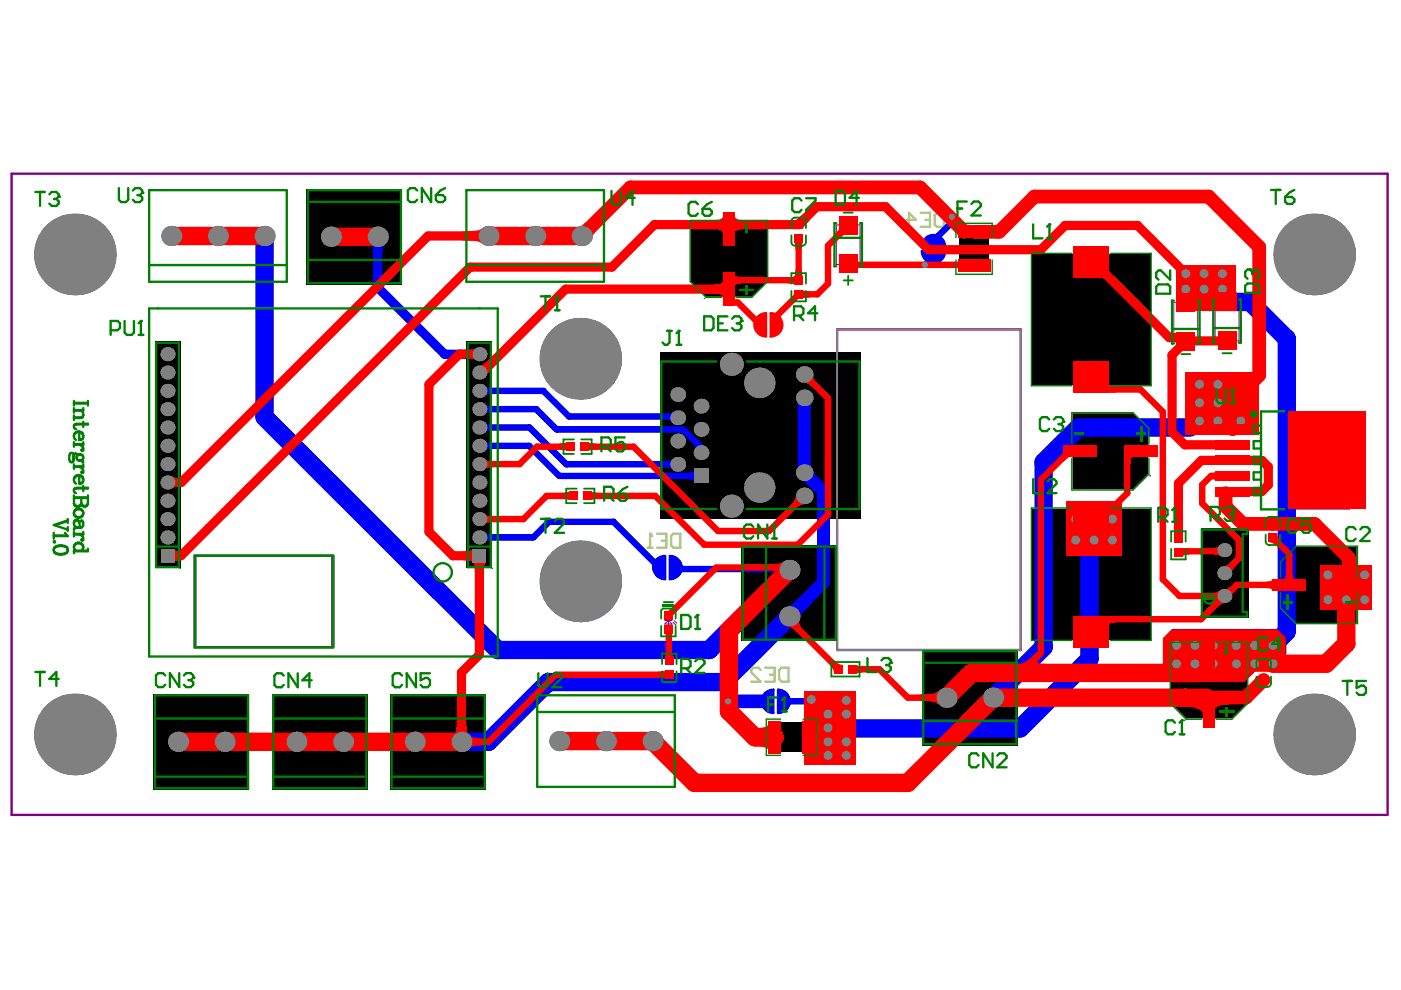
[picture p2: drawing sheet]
<svg xmlns="http://www.w3.org/2000/svg" width="297mm" height="210mm" viewBox="0 0 297 210" stroke-linecap="round" stroke-linejoin="round" font-family="sans-serif">
<g fill="#008000">
<path d="M154.3 47.4h.5v1.9h-.5z"/>
<path d="M241 95.5h2v.4h-2z"/>
<path d="M272.1 123.8h1.9v.5h-1.9z"/>
<path d="M285.2 123.8h2v.5h-2z"/>
<path d="M154.3 60.5h.5v1.9h-.5z"/>
<path d="M272.8 122.4h.5v3.2h-.5z"/>
<path d="M241.7 94.1h.5v3.2h-.5z"/>
<path d="M227.9 95.5h1.9v.4h-1.9z"/>
<path d="M256.1 149.9h.5v2h-.5z"/>
<path d="M254.7 150.7h3.2v.4h-3.2z"/>
<path d="M256.1 136.8h.5v1.9h-.5z"/>
<path d="M152.9 61.2h3.3v.5h-3.3z"/>
</g>
<g fill="none" stroke="#008000" stroke-width=".21">
<path d="M45.7 50.7l-.1 .1M74.8 49.3l-.1 .1M113 50.7l-.1 .1M207.3 52.7l.1 .1M230.5 67.7l.1 .1M34.5 96.4l.1 .1M100.7 96.4l.1 .1M159.5 92.2l.1 .1M168.2 125.3l.1 .1M232.1 121.7l.1 .1M259.7 122.2l-.1 .1M43.2 158.1l-.1 .1"/>
<path d="M68.3 158.1l-.1 .1M93.4 158.1l-.1 .1M129.1 156.3l-.1 .1M167.9 157l-.1 .1M205.3 147l-.1 .1"/>
</g>
<path d="M178.9 59.5h1.9M178.9 45.1h1.9M179.8 58.5v1.9M251.4 59.7v2M260.2 59.6v1.9M250.4 75.1h2M250.4 60.7h2M259.2 74.9h1.9M259.2 60.5h1.9M140.7 127.7h2M140.7 136.4h2M141.7 135.4v2" fill="none" stroke="#008000" stroke-width=".4"/>
<path d="M177.3 47.7h5.1v8.4h-5.1zM248.9 64.1h5v8.4h-5zM257.6 63.9h5.1v8.4h-5.1zM267.4 87.3h18.7v20.7h-18.7zM140.9 132.3l.8-.8 .8 .8zM140.9 131.5h1.6M141.7 131.2v1.5M142.7 131.9l.6 .6M142.9 131.6l.6 .5" fill="none" stroke="#800080" stroke-width=".21"/>
<g fill="none" stroke="#008080" stroke-width=".21">
<circle cx="203.4" cy="48.3" r=".06"/>
<circle cx="149.4" cy="63.3" r=".06"/>
<circle cx="243.9" cy="81.6" r=".06"/>
<circle cx="218.8" cy="107.9" r=".06"/>
<circle cx="243.8" cy="100.9" r=".06"/>
<circle cx="271.2" cy="118.8" r=".06"/>
<circle cx="38.2" cy="120.5" r=".06"/>
<circle cx="104.3" cy="120.5" r=".06"/>
<circle cx="172.3" cy="153.2" r=".06"/>
<circle cx="251.1" cy="152.7" r=".06"/>
</g>
<g fill="#800080">
<path d="M142.1 96.9h3.2v3.1h-3.2z"/>
<path d="M142.1 82.1h3.2v3.1h-3.2z"/>
<path d="M142.1 87h3.2v3.1h-3.2z"/>
<path d="M142.1 92h3.2v3.1h-3.2z"/>
<path d="M153.7 46.2h1.7v5.7h-1.7z"/>
<path d="M153.7 57.9h1.7v5.7h-1.7z"/>
<path d="M163.5 153.2h1.4v6.3h-1.4z"/>
<path d="M170.9 153.2h1.4v6.3h-1.4z"/>
<path d="M147.1 89.5h3.1v3.1h-3.1z"/>
<path d="M168.8 77.7h3.5v3.5h-3.5z"/>
<path d="M226.7 94.8h5.7v1.8h-5.7z"/>
<path d="M238.4 94.8h5.8v1.8h-5.8z"/>
<path d="M258.1 124.9h3v2.9h-3z"/>
<path d="M68.1 48.1h4.2v4.2h-4.2z"/>
<path d="M152.6 104.9h4.9v4.8h-4.9z"/>
<path d="M147.1 99.4h3.1v3.1h-3.1z"/>
<path d="M147.1 84.6h3.1v3.1h-3.1z"/>
<path d="M165.2 128.6h4.3v4.2h-4.3z"/>
<path d="M165.2 118.7h4.3v4.3h-4.3z"/>
<path d="M168.8 98.5h3.5v3.5h-3.5z"/>
<path d="M168.8 103.4h3.5v3.5h-3.5z"/>
<path d="M168.8 82.6h3.5v3.5h-3.5z"/>
<path d="M198.5 145.8h4.3v4.3h-4.3z"/>
<path d="M208.4 145.8h4.3v4.3h-4.3z"/>
<path d="M228 130.8h6.8v4.8h-6.8z"/>
<path d="M228 53.9h6.8v4.8h-6.8z"/>
<path d="M255.5 147.3h1.7v5.8h-1.7z"/>
<path d="M255.5 135.6h1.7v5.7h-1.7z"/>
<path d="M258.1 120h3v3h-3z"/>
<path d="M258.1 115.2h3v2.9h-3z"/>
<path d="M270.9 123.1h5.7v1.8h-5.7z"/>
<path d="M35.6 155.1h4.3v4.3h-4.3z"/>
<path d="M70.6 155.1h4.3v4.3h-4.3z"/>
<path d="M85.8 155.1h4.3v4.3h-4.3z"/>
<path d="M147.1 94.4h3.1v3.1h-3.1z"/>
<path d="M152.6 74.8h4.9v4.9h-4.9z"/>
<path d="M228 107.9h6.8v4.8h-6.8z"/>
<path d="M228 76.8h6.8v4.8h-6.8z"/>
<path d="M203.4 55.7h6.3v1.5h-6.3z"/>
<path d="M77.9 48.1h4.3v4.2h-4.3z"/>
<path d="M203.4 48.3h6.3v1.5h-6.3z"/>
<path d="M282.7 123.1h5.7v1.8h-5.7z"/>
<path d="M45.5 155.1h4.3v4.3h-4.3z"/>
<path d="M60.7 155.1h4.3v4.3h-4.3z"/>
<path d="M95.7 155.1h4.3v4.3h-4.3z"/>
</g>
<g fill="none" stroke="#800080" stroke-width=".68">
<circle cx="35.5" cy="75.1" r=".34"/>
<circle cx="35.5" cy="79" r=".34"/>
<circle cx="101.6" cy="75.1" r=".34"/>
<circle cx="101.6" cy="79" r=".34"/>
<circle cx="35.5" cy="90.6" r=".34"/>
<circle cx="35.5" cy="98.4" r=".34"/>
<circle cx="35.5" cy="94.5" r=".34"/>
<circle cx="35.5" cy="82.9" r=".34"/>
<circle cx="35.5" cy="86.8" r=".34"/>
<circle cx="101.6" cy="90.6" r=".34"/>
<circle cx="101.6" cy="98.4" r=".34"/>
<circle cx="101.6" cy="94.5" r=".34"/>
<circle cx="101.6" cy="86.8" r=".34"/>
<circle cx="101.6" cy="82.9" r=".34"/>
<circle cx="35.5" cy="106.2" r=".34"/>
<circle cx="35.5" cy="102.3" r=".34"/>
<circle cx="35.5" cy="117.8" r=".34"/>
<circle cx="35.5" cy="110.1" r=".34"/>
<circle cx="35.5" cy="113.9" r=".34"/>
<circle cx="101.6" cy="106.2" r=".34"/>
<circle cx="101.6" cy="102.3" r=".34"/>
<circle cx="101.6" cy="117.8" r=".34"/>
<circle cx="101.6" cy="113.9" r=".34"/>
<circle cx="101.6" cy="110.1" r=".34"/>
</g>
<g fill="none" stroke="#800080" stroke-width=".25">
<circle cx="161" cy="81.2" r="3.2"/>
<circle cx="161" cy="103.4" r="3.2"/>
</g>
<g fill="#000">
<path d="M65 40.1h20.3v20.2h-20.3zM146.5 46.9h16.1v12.8l-3.2 3.2h-9.7l-3.2-3.2zM203.4 48.3h6.3v8.9h-6.3zM218.8 53.9h25.1v27.7h-25.1zM140 74.6h42.5v35.3h-42.5zM157.2 115.7h20.3v20.2h-20.3zM218.8 107.9h25.1v27.7h-25.1zM227.4 87.6h12.8l3.2 3.3v9.6l-3.2 3.3h-12.8zM271.6 119.2l3.3-3.3h12.8v16.2h-12.8l-3.3-3.3zM32.8 72.4h5.4v48.1h-5.4zM99 72.4h5.3v48.1h-5.3zM195.5 137.8h20.3v20.2h-20.3z"/>
<path d="M248.3 136.3h16.1v12.8l-3.2 3.2h-9.7l-3.2-3.2zM254.6 112h10.1v19h-10.1zM163.5 153.2h8.8v6.3h-8.8zM32.6 147.2h20.2v20.2h-20.2zM57.7 147.2h20.2v20.2h-20.2zM82.8 147.2h20.2v20.2h-20.2z"/>
</g>
<g fill="none" stroke="#000" stroke-width="3.2">
<circle cx="161" cy="81.2" r="1.6"/>
<circle cx="161" cy="103.4" r="1.6"/>
</g>
<path d="M2.5 36.8h291.7v136h-291.7zM177.5 69.8h38.9v68h-38.9zM41.4 117.8h29.1v19.5h-29.1z" fill="none" stroke="#800080" stroke-width=".49"/>
<path d="M177.5 69.8h38.9v68h-38.9zM41.1 117.7l.2-.1h29.4l.1 .2-.1 19.6-.1 .1h-29.4l-.1-.2z" fill="none" stroke="#808080" stroke-width=".21"/>
<path d="M192.2 46.6h2l-1.5-1.5v3M195.2 45.1h2v3h-2M196.2 46.6h1M198.2 45.6l.5-.5h1.4v3h-1.4l-.5-.5zM137.3 116.1h1M137.8 113.2v2.9M139.3 113.2h2v2.9h-2M140.3 114.6h1M142.3 113.7l.5-.5h1.5v2.9h-1.5l-.5-.5z" fill="none" stroke="#c0c073" stroke-width=".49"/>
<circle cx="137.8" cy="113.2" r=".25" fill="#c0c073"/>
<path d="M137.8 113.2l.5 .5M161.3 142.1l-.5-.5h-1l-.5 .5v.4l2 2h-2M162.2 141.6h2v2.9h-2M163.2 143h1M165.2 142.1l.5-.5h1.5v2.9h-1.5l-.5-.5z" fill="none" stroke="#c0c073" stroke-width=".49"/>
<path d="M177.5 69.8h38.9v68h-38.9zM41.1 117.7l.2-.1h29.4l.1 .2-.1 19.6-.1 .1h-29.4l-.1-.2z" fill="none" stroke="#808080" stroke-width=".21"/>
<g fill="#00f">
<path d="M78.4 51.5h3.4l-.6 .9-.2 1h-1.9l-.2-1z"/>
<path d="M99.6 74.1l1.2-.2v2.4l-1.2-.2z"/>
<path d="M102.5 93.3l.7 .4 .7 .1v1.4l-.7 .1-.7 .4z"/>
<path d="M102.5 89.5l.7 .3 .7 .2v1.3l-.7 .1-.7 .4z"/>
<path d="M102.5 85.6l.7 .3 .7 .2v1.3l-.7 .2-.7 .3z"/>
<path d="M102.5 81.7l.7 .4 .7 .1v1.3l-.7 .2-.7 .4z"/>
<path d="M138.8 118.6l1.1-.7 .5 .3a1.2 1.2 0 0 0-.9 1.2z"/>
<path d="M143.8 120.8l.9 .5-.9 1.1-.5-.2a1.2 1.2 0 0 0 .5-1.4z"/>
<path d="M143.7 118.9l.6-.1 .5 1.3-.9 .2a1.2 1.2 0 0 0-.2-1.4z"/>
<path d="M147 94.1l1.1-.8 1.3 1.3-2.2 .7 .1-.6z"/>
<path d="M102.5 112.8l.7 .3 .7 .2v1.3l-.7 .1-.7 .4z"/>
<path d="M138.3 119.8h1a1.2 1.2 0 0 0-.3 1.5l-.6-.2z"/>
<path d="M139 118.9l.5-.5 1-.5h.5v4.9l-1-.2-1.2-1.3-.2-1.5z"/>
<path d="M142 117.9a2.58 2.58 0 0 1 2.5 1.9l-.3 1.5-1.2 1.3-1 .2z"/>
<path d="M145.7 100.2a1.05 1.05 0 0 0 1.4-.6v2.7a1.05 1.05 0 0 0-1.4-.7z"/>
<path d="M161.8 147.7l1.2-1.2 1-.3v5a2.58 2.58 0 0 1-2.5-2z"/>
<path d="M170.3 101.9l1.9-1.9 .8 .8-1.9 1.9z"/>
<path d="M141.4 97.8l.6-.2 .8-.4v2.5l-.8-.4-.6-.2z"/>
<path d="M169.2 98.1h2.7v1.1h-2.8z"/>
<path d="M169.1 85.4h2.8v1.1h-2.7z"/>
<path d="M195.7 51.3l1.2-1.2 1.5-.3a2.57 2.57 0 0 1 2 2.5h-4.9z"/>
<path d="M141.5 87.6l1.4-.4-.3 2.4-.7-.5-.6-.1z"/>
<path d="M165 146.2l.9 .3 1.3 1.2 .2 1.5a2.58 2.58 0 0 1-2.4 2z"/>
<path d="M167.1 128.6l.6-.3 .8-.6 1.9 1.9-.6 .8-.3 .6z"/>
<path d="M164.1 120a4 4 0 0 0 2.1-.9l-.3 3.3-1.1-.8-.8-.3z"/>
<path d="M195.5 53.3h4.9a2.57 2.57 0 0 1-2 2.4l-1.5-.2-1.2-1.2z"/>
<path d="M167.4 128.8l2.7-2.8 2 1.9-2.8 2.8z"/>
<path d="M226.1 106.2h11.7v11.6h-11.7z"/>
<path d="M246.7 135.3l1.9-2h22.4l1.7 1.8v5.6l-1.7 1.7h-4.9l-2.2 2.1h-15.3l-1.9-2.1z"/>
<path d="M249.5 56.2h12.6v9.8h-12.6z"/>
<path d="M280 119.8h10.9v9.5h-10.9z"/>
<path d="M170.5 146.6h10.9v15.5h-10.9z"/>
<path d="M251.4 79h15.6v13.2h-15.6z"/>
</g>
<path d="M177.5 69.8h38.9v68h-38.9zM41.1 117.7l.2-.1h29.4l.1 .2-.1 19.6-.1 .1h-29.4l-.1-.2z" fill="none" stroke="#808080" stroke-width=".21"/>
<path d="M197.9 54.5h-.1l-1.7 1.7M201.8 46v1.2l-3.9 3.8M101.6 86.8h12.1l4.3 4.2h26.9l3.7 3.8v1.2M101.6 82.9h13.6l5.4 5.4h22.8l.3 .3M101.6 90.6h10.7l7.8 7.8h23.6M101.6 94.5h10.6l6.4 6.4h30M101.6 113.9h11.5l3.3-3.3h13.7l9.7 9.7M143.2 120.3l.5 .3h23.5l.2 .2M256.7 136.9h6.4M161.5 148.7h1.2M172 148.3l-.5 .4h-5.3" fill="none" stroke="#00f" stroke-width="1.4"/>
<path d="M80.1 50.2v10.7l14.2 14.2h7.3" fill="none" stroke="#00f" stroke-width="1.9"/>
<path d="M195.5 53.3h4.9a2.47 2.47 0 0 1-2.5 2.4 2.47 2.47 0 0 1-2.4-2.4zM196 50.7a2.47 2.47 0 0 1 2.7-.7 2.47 2.47 0 0 1 1.7 2.3h-4.9v-.6zM139.3 118.6a2.47 2.47 0 0 1 1.7-.7v4.9a2.47 2.47 0 0 1-2.3-1.5 2.47 2.47 0 0 1 .6-2.7zM142 117.9a2.47 2.47 0 0 1 2.5 2.4 2.47 2.47 0 0 1-2.5 2.5zM162 147.2a2.47 2.47 0 0 1 2-1v5a2.47 2.47 0 0 1-2.3-1.4 2.47 2.47 0 0 1 .3-2.6zM165 146.2a2.47 2.47 0 0 1 2.4 2.5 2.47 2.47 0 0 1-2.4 2.5z" fill="none" stroke="#00f" stroke-width=".49"/>
<path d="M170.5 84.3v15.9l4.1 4.1v19.2l-7.2 7.2" fill="none" stroke="#00f" stroke-width="2.7"/>
<path d="M56.1 50v38.5l49.4 49.3h44.9l17-17M256.3 64h8.7l7.8 7.8v62.1l-2.9 3M252.4 90.6h-23.8l-7.3 7.4v39.2l-10.7 10.7M231 117.8v22l-14.7 14.6h-40.6l-.1-.1M167.4 130.7l-14 13.9h-37.2l-12.6 12.7h-5.8" fill="none" stroke="#00f" stroke-width="3.9"/>
<path d="M154.4 148.7h7.1" fill="none" stroke="#00f" stroke-width="2.9"/>
<g fill="#808080">
<circle cx="154.4" cy="148.7" r=".68"/>
<circle cx="196.1" cy="56.2" r=".68"/>
<circle cx="201.8" cy="46" r=".68"/>
<circle cx="289.3" cy="127.1" r=".97"/>
<circle cx="285.4" cy="127.1" r=".97"/>
<circle cx="281.6" cy="127.1" r=".97"/>
<circle cx="289.3" cy="121.9" r=".97"/>
<circle cx="281.6" cy="121.9" r=".97"/>
<circle cx="262.2" cy="140.7" r=".97"/>
<circle cx="266" cy="140.7" r=".97"/>
<circle cx="269.9" cy="140.7" r=".97"/>
<circle cx="249.5" cy="140.7" r=".97"/>
<circle cx="253.4" cy="140.7" r=".97"/>
<circle cx="257.2" cy="140.7" r=".97"/>
<circle cx="262.1" cy="136.9" r=".97"/>
<circle cx="266" cy="136.9" r=".97"/>
<circle cx="269.9" cy="136.9" r=".97"/>
<circle cx="249.5" cy="136.9" r=".97"/>
<circle cx="253.4" cy="136.9" r=".97"/>
<circle cx="257.2" cy="136.9" r=".97"/>
<circle cx="259.2" cy="61.3" r=".97"/>
<circle cx="259.2" cy="58" r=".97"/>
<circle cx="251.4" cy="61.3" r=".97"/>
<circle cx="255.3" cy="61.3" r=".97"/>
<circle cx="251.4" cy="58" r=".97"/>
<circle cx="255.3" cy="58" r=".97"/>
<circle cx="263.1" cy="89.3" r=".97"/>
<circle cx="258.2" cy="89.3" r=".97"/>
<circle cx="258.2" cy="85.4" r=".97"/>
<circle cx="258.2" cy="81.5" r=".97"/>
<circle cx="254.3" cy="89.3" r=".97"/>
<circle cx="254.3" cy="85.4" r=".97"/>
<circle cx="254.3" cy="81.5" r=".97"/>
<circle cx="232" cy="110.1" r=".97"/>
<circle cx="235.8" cy="110.1" r=".97"/>
<circle cx="228.1" cy="110.1" r=".97"/>
<circle cx="235.8" cy="114.5" r=".97"/>
<circle cx="232" cy="114.5" r=".97"/>
<circle cx="228.1" cy="114.5" r=".97"/>
<circle cx="179.4" cy="148.5" r=".97"/>
<circle cx="179.4" cy="151.4" r=".97"/>
<circle cx="179.4" cy="157.3" r=".97"/>
<circle cx="179.4" cy="160.2" r=".97"/>
<circle cx="175.6" cy="160.2" r=".97"/>
<circle cx="175.6" cy="157.3" r=".97"/>
<circle cx="175.6" cy="154.3" r=".97"/>
<circle cx="175.6" cy="151.4" r=".97"/>
<circle cx="172" cy="148.3" r=".97"/>
<circle cx="12.9" cy="150.5" r=".87"/>
<circle cx="12.9" cy="59.2" r=".87"/>
<circle cx="120" cy="70.9" r=".87"/>
<circle cx="281.7" cy="150.5" r=".87"/>
<circle cx="281.7" cy="59.2" r=".87"/>
<circle cx="9.8" cy="155.7" r=".87"/>
<circle cx="9.8" cy="53.9" r=".87"/>
<circle cx="12.9" cy="160.9" r=".87"/>
<circle cx="21.9" cy="155.7" r=".87"/>
<circle cx="21.9" cy="53.9" r=".87"/>
<circle cx="120" cy="128.5" r=".87"/>
<circle cx="120" cy="118" r=".87"/>
<circle cx="120" cy="81.3" r=".87"/>
<circle cx="143.7" cy="98.4" r="1.56"/>
<circle cx="143.7" cy="83.6" r="1.56"/>
<circle cx="143.7" cy="88.6" r="1.56"/>
<circle cx="281.7" cy="160.9" r=".87"/>
<circle cx="12.9" cy="48.7" r=".87"/>
<circle cx="143.7" cy="93.5" r="1.56"/>
<circle cx="281.7" cy="48.7" r=".87"/>
<circle cx="18.9" cy="150.5" r=".87"/>
<circle cx="18.9" cy="59.2" r=".87"/>
<circle cx="35.5" cy="79" r="1.48"/>
<circle cx="35.5" cy="75.1" r="1.48"/>
<circle cx="101.6" cy="79" r="1.48"/>
<circle cx="101.6" cy="75.1" r="1.48"/>
<circle cx="117" cy="123.3" r=".87"/>
<circle cx="117" cy="76.1" r=".87"/>
<circle cx="126.1" cy="70.9" r=".87"/>
<circle cx="129.1" cy="123.3" r=".87"/>
<circle cx="129.1" cy="76.1" r=".87"/>
<circle cx="148.6" cy="91" r="1.56"/>
<circle cx="259.6" cy="126.4" r="1.48"/>
<circle cx="275.6" cy="150.5" r=".87"/>
<circle cx="275.6" cy="59.2" r=".87"/>
<circle cx="18.9" cy="160.9" r=".87"/>
<circle cx="35.5" cy="113.9" r="1.48"/>
<circle cx="35.5" cy="106.2" r="1.48"/>
<circle cx="35.5" cy="102.3" r="1.48"/>
<circle cx="35.5" cy="98.4" r="1.48"/>
<circle cx="35.5" cy="90.6" r="1.48"/>
<circle cx="35.5" cy="86.8" r="1.48"/>
<circle cx="35.5" cy="82.9" r="1.48"/>
<circle cx="46.2" cy="50" r="2.14"/>
<circle cx="36.3" cy="50" r="2.14"/>
<circle cx="56.1" cy="50" r="2.14"/>
<circle cx="70.2" cy="50.2" r="2.14"/>
<circle cx="101.6" cy="113.9" r="1.48"/>
<circle cx="101.6" cy="98.4" r="1.48"/>
<circle cx="101.6" cy="102.3" r="1.48"/>
<circle cx="101.6" cy="106.2" r="1.48"/>
<circle cx="101.6" cy="82.9" r="1.48"/>
<circle cx="101.6" cy="86.8" r="1.48"/>
<circle cx="101.6" cy="90.6" r="1.48"/>
<circle cx="103.6" cy="50" r="2.14"/>
<circle cx="126.1" cy="128.5" r=".87"/>
<circle cx="126.1" cy="118" r=".87"/>
<circle cx="126.1" cy="81.3" r=".87"/>
<circle cx="123.4" cy="50" r="2.14"/>
<circle cx="155.1" cy="107.3" r="2.43"/>
<circle cx="148.6" cy="86.1" r="1.56"/>
<circle cx="167.4" cy="130.7" r="2.14"/>
<circle cx="167.4" cy="120.8" r="2.14"/>
<circle cx="170.5" cy="100.2" r="1.75"/>
<circle cx="170.5" cy="105.1" r="1.75"/>
<circle cx="170.5" cy="84.3" r="1.75"/>
<circle cx="200.7" cy="147.9" r="2.14"/>
<circle cx="210.6" cy="147.9" r="2.14"/>
<circle cx="259.6" cy="121.5" r="1.48"/>
<circle cx="259.6" cy="116.7" r="1.48"/>
<circle cx="275.6" cy="160.9" r=".87"/>
<circle cx="284.7" cy="155.7" r=".87"/>
<circle cx="272.6" cy="155.7" r=".87"/>
<circle cx="284.7" cy="53.9" r=".87"/>
<circle cx="272.6" cy="53.9" r=".87"/>
<circle cx="18.9" cy="48.7" r=".87"/>
<circle cx="37.8" cy="157.3" r="2.14"/>
<circle cx="35.5" cy="110.1" r="1.48"/>
<circle cx="35.5" cy="94.5" r="1.48"/>
<circle cx="72.8" cy="157.3" r="2.14"/>
<circle cx="88" cy="157.3" r="2.14"/>
<circle cx="101.6" cy="94.5" r="1.48"/>
<circle cx="101.6" cy="110.1" r="1.48"/>
<circle cx="118.6" cy="157.1" r="2.14"/>
<circle cx="138.4" cy="157.1" r="2.14"/>
<circle cx="148.6" cy="96" r="1.56"/>
<circle cx="155.1" cy="77.2" r="2.43"/>
<circle cx="170.5" cy="79.4" r="1.75"/>
<circle cx="275.6" cy="48.7" r=".87"/>
<circle cx="80.1" cy="50.2" r="2.14"/>
<circle cx="113.5" cy="50" r="2.14"/>
<circle cx="161" cy="103.4" r="3.2"/>
<circle cx="15.9" cy="53.9" r="8.7"/>
<circle cx="47.7" cy="157.3" r="2.14"/>
<circle cx="62.9" cy="157.3" r="2.14"/>
<circle cx="128.5" cy="157.1" r="2.14"/>
<circle cx="97.8" cy="157.3" r="2.14"/>
<circle cx="123" cy="123.3" r="8.7"/>
<circle cx="123" cy="76.1" r="8.7"/>
<circle cx="161" cy="81.2" r="3.2"/>
<circle cx="15.9" cy="155.7" r="8.7"/>
<circle cx="278.6" cy="53.9" r="8.7"/>
<circle cx="278.6" cy="155.7" r="8.7"/>
</g>
<g fill="#808080">
<path d="M34 116.3h3v3h-3z" fill-rule="evenodd"/>
<path d="M100.2 116.3h2.9v3h-2.9z" fill-rule="evenodd"/>
<path d="M147.1 99.4h3.1v3.1h-3.1z" fill-rule="evenodd"/>
</g>
<g fill="#00f">
<circle cx="139.8" cy="120.3" r=".97"/>
<circle cx="143.2" cy="120.3" r=".97"/>
<circle cx="162.7" cy="148.7" r=".97"/>
<circle cx="197.9" cy="51" r=".97"/>
<circle cx="166.2" cy="148.7" r=".97"/>
<circle cx="197.9" cy="54.5" r=".97"/>
</g>
<g fill="#f00">
<path d="M36.4 101.1l1.1 .2v2l-1.1 .2z"/>
<path d="M98.5 156.6h2v1.4h-2z"/>
<path d="M99.6 74.1l1.2-.2v2.4l-1.2-.2z"/>
<path d="M102.5 108.9l.7 .4 .7 .1v1.3l-.7 .2-.7 .3z"/>
<path d="M102.5 97.2l.7 .4 .7 .1v1.4l-.7 .1-.7 .4z"/>
<path d="M118.7 94h1l.4-.2v1.9l-.4-.2-1-.1z"/>
<path d="M139.6 142.4l1-.1 .4-.1v1.8l-.4-.2-1-.1z"/>
<path d="M155.8 58.1a1.04 1.04 0 0 0 1.3 .6v1.4a1.04 1.04 0 0 0-1.3 .7z"/>
<path d="M167 58.7h1l.4-.2v1.8l-.4-.2h-1z"/>
<path d="M170.3 61.5l.3 .2h1v1.4h-1l-.3 .2z"/>
<path d="M181.6 141l.4 .2h1v1.4h-1l-.4 .2z"/>
<path d="M250.6 61.9h1.6l-.1 .7h-1.4z"/>
<path d="M250.7 58.7h1.4v2h-1.4z"/>
<path d="M250.6 58.6h1.6l-.1 .7h-1.4z"/>
<path d="M250.7 60h1.4l.1 .7h-1.6z"/>
<path d="M258.1 126.2l1.7 1.6-.8 .2-.5 .4-1-1 .4-.5z"/>
<path d="M257.4 125.7l.6-.1 .7-.4v2.3l-.7-.3-.6-.2z"/>
<path d="M268.9 115l1.9-1.8 .3 .8 .7 1-1 .9-.9-.7z"/>
<path d="M37 116.4a.78 .78 0 0 0 .9 .4l.5 .1v1.9l-1.1 .1-.3 .3z"/>
<path d="M98.2 116.9l1.5-.2 .5-.3v2.9a1.13 1.13 0 0 0-1.3-.5h-.7z"/>
<path d="M119.3 104.5l1-.1 .3-.2v1.9l-.3-.2-1-.1z"/>
<path d="M151.4 60.3a1.79 1.79 0 0 0 1.9-.8v-.1v3.8a1.24 1.24 0 0 0-1.5-.9h-.4z"/>
<path d="M197.4 147.2a3.8 3.8 0 0 0 2-1v3.4l-1.2-.7-.8-.3z"/>
<path d="M235.2 106.5a.35 .35 0 0 0 .1 .4 .35 .35 0 0 0 .5-.1l.3-.3v1.9l-.7 .9-.2 1z"/>
<path d="M238.3 96.9h2.1a1.05 1.05 0 0 0-.7 1.4h-1.4z"/>
<path d="M250.8 116.2h1.4v1.4a1.36 1.36 0 0 0-1.4 .3z"/>
<path d="M257.3 116.2l.6-.1 .6-.5 .3 2.3-1.3-.3z"/>
<path d="M256.8 100.2l.8-.2v1.8l-.8-.2z"/>
<path d="M268.4 123.3a1.23 1.23 0 0 0 1.3-.4v2.3a1.09 1.09 0 0 0-1.3-.5z"/>
<path d="M99.1 155.6l1.2 .7 .9 .3v1.4a3.8 3.8 0 0 0-2.1 1z"/>
<path d="M151.4 46.7a1.79 1.79 0 0 0 1.9-.8v-.2v3.9a1.24 1.24 0 0 0-1.5-1h-.4z"/>
<path d="M170.3 81.1l1.9-1.9 .3 1 .4 .6-1 1-.6-.4z"/>
<path d="M124.9 93.8l.3 .2h1v1.4l-1 .1-.3 .2z"/>
<path d="M141.1 137.8h1.4l.1 1 .3 .4h-1.9z"/>
<path d="M168.8 104.9l2 2-1 .2-.7 .4-.9-1 .3-.6z"/>
<path d="M168.4 51.5h1.9l-.2 .4-.1 1h-1.4v-1z"/>
<path d="M232.2 109.1l1.2-.2 .1 1.3-.6 .2z"/>
<path d="M235.2 81.2a1.04 1.04 0 0 0 1.3 .7v1.4h-1.3z"/>
<path d="M272.7 121.4h1.3a1.05 1.05 0 0 0 .7 1.4h-2.7a1.05 1.05 0 0 0 .7-1.4z"/>
<path d="M96.9 151.7h1.9l.2 3.7 .2 .5h-2.7l.2-.9z"/>
<path d="M100.2 119.3h2.9a1.13 1.13 0 0 0-.5 1.2v.7h-1.9l-.2-1.4z"/>
<path d="M98 49.1l3.7-.2 .5-.2v2.7l-1.7-.3-2.5-.1z"/>
<path d="M100.4 49.1l.9-.2 1-.6v3.4l-1-.5-.9-.2z"/>
<path d="M125.4 104.2l.4 .2 1 .1v1.3l-1 .1-.4 .2z"/>
<path d="M166.7 132.7l2.8-1.7a2.49 2.49 0 0 0 .4 2l-1.3 .7-.9-.6z"/>
<path d="M164.3 119.7l1.1-.3 .9-.4-.6 3.2a2.61 2.61 0 0 0-1.8-1.2z"/>
<path d="M160.4 67.4l.5-.5 1-.5h.5v4.9l-1-.2-1.2-1.2-.3-1.5z"/>
<path d="M163.4 66.4a2.58 2.58 0 0 1 2.5 2l-.3 1.5-1.2 1.2-1 .2z"/>
<path d="M168.6 57.2h1.4l.1 1 .2 .3h-1.9l.2-.3z"/>
<path d="M177.9 47.8l1.9 1.9a1.13 1.13 0 0 0-1.4 .5l-.5 .5-1-1a2.01 2.01 0 0 0 1.1-1.8z"/>
<path d="M195 147.2l2.9-.1 1.4-.6v2.8l-1.4-.5-2.9-.2z"/>
<path d="M235.2 130.6h1.3v1.4a1.05 1.05 0 0 0-1.3 .7z"/>
<path d="M250.7 61.3h1.4l.1 .7 .2 .3h-2l.3-.3z"/>
<path d="M257.7 147l.9-.4 1.9-.1v2.9a2.67 2.67 0 0 0-2.9 1.1v.3v-3.6z"/>
<path d="M259.4 120l.7-.2 .6-.3 .9 .9-.4 .6-.2 .7z"/>
<path d="M259.9 87.1h2.9a2.67 2.67 0 0 0 1.2 2.9h.2h-5.8a1.65 1.65 0 0 0 1.4-1.9z"/>
<path d="M99.2 155.9l1.5 .5 2.9 .2v1.4l-2.9 .1-1.5 .6z"/>
<path d="M101.8 77.5l.5-.1 .5-.4 .8 1.9-.5 .5z"/>
<path d="M123 47.9l1.3-.9 2.1 2.1-.9 1.2z"/>
<path d="M155.8 45.7a1.24 1.24 0 0 0 1.5 .9l.4 .1v1.9a1.78 1.78 0 0 0-1.9 .8v.2z"/>
<path d="M160 154.4l2.2-.3 .5-.2 .2-.5v5.8a1.6 1.6 0 0 0-1.8-.9h-1.1z"/>
<path d="M168.4 46.7a3.6 3.6 0 0 0 1.9-1.3l1.4 1.3-1.1 1.2-.3 .6z"/>
<path d="M175.9 141l1-1a2.69 2.69 0 0 0 1.7 1l-1.7 1.8-.3-.9z"/>
<path d="M216.4 142.7l3.9-2.9a.49 .49 0 0 0-.3 .6 .49 .49 0 0 0 .6 .3h.7l-4.9 3.9z"/>
<path d="M216.4 140.7l1.4-.6 2.2-1.9 .9 .9-1.9 2.2-.7 1.4z"/>
<path d="M225.5 95l1.9 1.9a1.13 1.13 0 0 0-1.4 .5l-.5 .5-1-1a2.01 2.01 0 0 0 1.1-1.8z"/>
<path d="M226.1 106.2h11.7v11.6h-11.7z"/>
<path d="M259.6 124.9l.7-.1 .5-.4 .9 1.1-.7 1.2z"/>
<path d="M96.9 154.1h1.9l.2 .9 .6 1h-3.5l.6-1z"/>
<path d="M251.2 146l3.9 1.2v4.6a2.2 2.2 0 0 0-2.5-1.9h-1.4z"/>
<path d="M246.5 135.3l2-1.9h22.4l1.7 1.8v5.5l-1.7 1.7h-4.9l-2.2 2.2h-15.3l-2-2.2z"/>
<path d="M249.5 56.2h12.6v9.8h-12.6z"/>
<path d="M280 119.8h10.9v9.5h-10.9z"/>
<path d="M170.5 146.6h10.9v15.5h-10.9z"/>
<path d="M251.4 79h15.6v13.2h-15.6z"/>
</g>
<path d="M177.5 69.8h38.9v68h-38.9zM41.1 117.7l.2-.1h29.4l.1 .2-.1 19.6-.1 .1h-29.4l-.1-.2z" fill="none" stroke="#808080" stroke-width=".21"/>
<g fill="none" stroke="#f00" stroke-width="1.4">
<path d="M155.1 59.4l-.6 .6v3.6l.6 .5h1.3M175.6 52.1v8M179.8 56l.2 .2M205.8 56.2l.5 .4 .2-.2M251.4 58v6.2l.1-.1M101.6 79h.6M164.8 66.9l-.1 .1M169.3 62.4h4M260.2 64l-.1 .1M101.6 98.4h8.6M113.9 94.7h7.1M175.6 84.4v24.7"/>
<path d="M226.7 95.7h2.3M241.8 95.7h-2.3l-.5 .5v8.4M246.5 87.3v35.5M101.6 110.1h9.4M231.4 109.6h2.6M250.1 116.9l-.2 .2M254.9 102.8v3.9M262.7 114.5v3.9M269.9 114.1h.1M273.3 117.5v6.4l-.1 .1M141.7 133.4l.1 .1M141.7 130.4h.1"/>
<path d="M157.1 131h.1M166.9 120.3l.5 .5M167.4 130.7v.8M256.9 135.1v.2M259.6 126.4h.2M286.1 124h-.1M97.8 157.3h5.8M177.8 141.9h.1M186.4 141.9h-5.7M221.5 142.4l-.2 .3"/>
</g>
<path d="M162.4 66.4v4.9M163.4 66.4v4.9" fill="none" stroke="#f00" stroke-width=".49"/>
<path d="M286.1 118.4v5.6" fill="none" stroke="#f00" stroke-width="2.9"/>
<path d="M169.3 47.6h.1M231.4 55.6h.5M97.4 75.1h4.2M247.9 71.6h2.7M260.2 72.2l-.1 .1M35.5 117.8h2.9M35.5 102.3h2.9M249.9 102.5v11.6" fill="none" stroke="#f00" stroke-width="1.9"/>
<path d="M36.3 50h9.9" fill="none" stroke="#f00" stroke-width="3.9"/>
<circle cx="70.2" cy="50.2" r=".68" fill="#f00"/>
<g fill="none" stroke="#f00" stroke-width="1.4">
<path d="M169.3 50.6v8.8M160.2 67.9l1 1M164.7 67l-.1 1.9M231.4 79.9l2.6 2.7M241.8 82.6l4.7 4.7M115.9 105.1h5.6M256.8 100.9h4.5M259.6 116.7l-.3 .2M261.3 104.2h-1.1l-.4 .4M262.7 118.4l-3.1 3.1M141.8 133.5l.1 6.6M234 131.3l-2.6 2.6"/>
<path d="M256.9 135.3l-.6 .6v4.3l.5-.4M192.5 147.9h8.2M255.8 147.9l.5 .6M256.3 148.5v2.2M256.9 147.9l-.6 .6M267.9 144.2h.1"/>
</g>
<path d="M157.2 131l-2.7 2.6" fill="none" stroke="#f00" stroke-width="3.9"/>
<path d="M231.9 55.6l2.6 2.6M250.6 71.6l.8 .8M251.4 72.4l-2.9 2.9M251.5 72.3l-.1 .1M261.3 97.6h6.3l1.3 1.4v3.8l-1.4 1.4h-6.2" fill="none" stroke="#f00" stroke-width="1.9"/>
<path d="M261.3 85.2v5.8M259.8 104.6v2.8M267.9 144.2l-3.7 3.7h-7.3" fill="none" stroke="#f00" stroke-width="2.9"/>
<circle cx="88" cy="157.3" r="1.95" fill="#f00"/>
<path d="M103.6 50h-12.8l-52.4 52.3M169.3 47.6h-30.5l-9.1 9h-30l-61.3 61.2M169.4 47.6l3.8-3.8h14.5l9.2 9.1h23.8l5.1-5.1h15.4l10.2 10.2M234.5 58.2l13.4 13.4M97.4 75.1l-6.5 6.4v31.3l5.1 5h5.6v21l-3.8 3.8v14.7M154.5 61.3h-34.6l-17.7 17.7M248.5 75.3v16.3l2.7 2.7h10.1M251.5 72.3h8.6M261.3 97.6h-6.6l-4.8 4.9" fill="none" stroke="#f00" stroke-width="1.9"/>
<g fill="none" stroke="#f00" stroke-width="1.4">
<path d="M155.1 59.4h14.2M179.8 47.8l-4.2 4.3M180 56.2h25.8M204.5 49.2h2M156.4 64.1l3.8 3.8M169.3 62.4l-4.5 4.5M170.5 79.4l5.1 5M175.6 60.1l-2.3 2.3M113.9 94.7l-3.7 3.7M124 94.7h10.3l17.9 17.9h10.9l7.4-7.5M226.7 95.7l-6 6v36.7l-4.3 4.3M234 82.6h7.8"/>
<path d="M115.9 105.1l-4.9 5M124.5 105.1h14.4l10.4 10.4h19.8l6.5-6.4M239 104.6l-5 5M250.1 116.9h9.2M254.9 106.7l7.8 7.8M256.8 100.9l-1.9 1.9M269.9 114.1l3.4 3.4M166.9 120.3h-15l-10.1 10.1M167.4 131.5l10.4 10.4M246.5 122.8l3.6 3.6h9.5l-5 4.9h-20.6M273.2 124h-11l-2.4 2.4M141.9 143.1h-24.1l-14.2 14.2"/>
<path d="M186.4 141.9l6.1 6"/>
</g>
<path d="M204.5 49.2l-9.4-9.5h-61.4l-10.3 10.3M206.5 49.2h5.3l7.5-7.5h37l10.7 10.7v27.2l-5.7 5.6M259.8 107.4l3.7 3.7h15.2l7.4 7.3" fill="none" stroke="#f00" stroke-width="2.9"/>
<path d="M46.2 50h9.9M70.2 50.2h9.9M103.6 50h19.8M154.5 133.6v17.2l5.5 5.5h4.3M167.4 120.8l-10.2 10.2M285.4 127.1v9.4l-4.2 4.2h-11.3M37.8 157.3h60M253.9 142.7h-48l-5.2 5.2M255.8 147.9h-45.2l-18.1 18.1h-45.3l-8.8-8.9h-19.8" fill="none" stroke="#f00" stroke-width="3.9"/>
<path d="M162.4 66.4a2.47 2.47 0 0 0-2.5 2.5 2.47 2.47 0 0 0 2.5 2.4M163.4 66.4a2.47 2.47 0 0 1 2.5 2.5 2.47 2.47 0 0 1-2.5 2.4" fill="none" stroke="#f00" stroke-width=".49"/>
<g fill="#808080">
<circle cx="154.4" cy="148.7" r=".68"/>
<circle cx="196.1" cy="56.2" r=".68"/>
<circle cx="201.8" cy="46" r=".68"/>
<circle cx="289.3" cy="127.1" r=".97"/>
<circle cx="285.4" cy="127.1" r=".97"/>
<circle cx="281.6" cy="127.1" r=".97"/>
<circle cx="289.3" cy="121.9" r=".97"/>
<circle cx="281.6" cy="121.9" r=".97"/>
<circle cx="262.2" cy="140.7" r=".97"/>
<circle cx="266" cy="140.7" r=".97"/>
<circle cx="269.9" cy="140.7" r=".97"/>
<circle cx="249.5" cy="140.7" r=".97"/>
<circle cx="253.4" cy="140.7" r=".97"/>
<circle cx="257.2" cy="140.7" r=".97"/>
<circle cx="262.1" cy="136.9" r=".97"/>
<circle cx="266" cy="136.9" r=".97"/>
<circle cx="269.9" cy="136.9" r=".97"/>
<circle cx="249.5" cy="136.9" r=".97"/>
<circle cx="253.4" cy="136.9" r=".97"/>
<circle cx="257.2" cy="136.9" r=".97"/>
<circle cx="259.2" cy="61.3" r=".97"/>
<circle cx="259.2" cy="58" r=".97"/>
<circle cx="251.4" cy="61.3" r=".97"/>
<circle cx="255.3" cy="61.3" r=".97"/>
<circle cx="251.4" cy="58" r=".97"/>
<circle cx="255.3" cy="58" r=".97"/>
<circle cx="263.1" cy="89.3" r=".97"/>
<circle cx="258.2" cy="89.3" r=".97"/>
<circle cx="258.2" cy="85.4" r=".97"/>
<circle cx="258.2" cy="81.5" r=".97"/>
<circle cx="254.3" cy="89.3" r=".97"/>
<circle cx="254.3" cy="85.4" r=".97"/>
<circle cx="254.3" cy="81.5" r=".97"/>
<circle cx="232" cy="110.1" r=".97"/>
<circle cx="235.8" cy="110.1" r=".97"/>
<circle cx="228.1" cy="110.1" r=".97"/>
<circle cx="235.8" cy="114.5" r=".97"/>
<circle cx="232" cy="114.5" r=".97"/>
<circle cx="228.1" cy="114.5" r=".97"/>
<circle cx="179.4" cy="148.5" r=".97"/>
<circle cx="179.4" cy="151.4" r=".97"/>
<circle cx="179.4" cy="157.3" r=".97"/>
<circle cx="179.4" cy="160.2" r=".97"/>
<circle cx="175.6" cy="160.2" r=".97"/>
<circle cx="175.6" cy="157.3" r=".97"/>
<circle cx="175.6" cy="154.3" r=".97"/>
<circle cx="175.6" cy="151.4" r=".97"/>
<circle cx="172" cy="148.3" r=".97"/>
<circle cx="12.9" cy="150.5" r=".87"/>
<circle cx="12.9" cy="59.2" r=".87"/>
<circle cx="120" cy="70.9" r=".87"/>
<circle cx="281.7" cy="150.5" r=".87"/>
<circle cx="281.7" cy="59.2" r=".87"/>
<circle cx="9.8" cy="155.7" r=".87"/>
<circle cx="9.8" cy="53.9" r=".87"/>
<circle cx="12.9" cy="160.9" r=".87"/>
<circle cx="21.9" cy="155.7" r=".87"/>
<circle cx="21.9" cy="53.9" r=".87"/>
<circle cx="120" cy="128.5" r=".87"/>
<circle cx="120" cy="118" r=".87"/>
<circle cx="120" cy="81.3" r=".87"/>
<circle cx="143.7" cy="98.4" r="1.56"/>
<circle cx="143.7" cy="83.6" r="1.56"/>
<circle cx="143.7" cy="88.6" r="1.56"/>
<circle cx="281.7" cy="160.9" r=".87"/>
<circle cx="12.9" cy="48.7" r=".87"/>
<circle cx="143.7" cy="93.5" r="1.56"/>
<circle cx="281.7" cy="48.7" r=".87"/>
<circle cx="18.9" cy="150.5" r=".87"/>
<circle cx="18.9" cy="59.2" r=".87"/>
<circle cx="35.5" cy="79" r="1.48"/>
<circle cx="35.5" cy="75.1" r="1.48"/>
<circle cx="101.6" cy="79" r="1.48"/>
<circle cx="101.6" cy="75.1" r="1.48"/>
<circle cx="117" cy="123.3" r=".87"/>
<circle cx="117" cy="76.1" r=".87"/>
<circle cx="126.1" cy="70.9" r=".87"/>
<circle cx="129.1" cy="123.3" r=".87"/>
<circle cx="129.1" cy="76.1" r=".87"/>
<circle cx="148.6" cy="91" r="1.56"/>
<circle cx="259.6" cy="126.4" r="1.48"/>
<circle cx="275.6" cy="150.5" r=".87"/>
<circle cx="275.6" cy="59.2" r=".87"/>
<circle cx="18.9" cy="160.9" r=".87"/>
<circle cx="35.5" cy="113.9" r="1.48"/>
<circle cx="35.5" cy="106.2" r="1.48"/>
<circle cx="35.5" cy="102.3" r="1.48"/>
<circle cx="35.5" cy="98.4" r="1.48"/>
<circle cx="35.5" cy="90.6" r="1.48"/>
<circle cx="35.5" cy="86.8" r="1.48"/>
<circle cx="35.5" cy="82.9" r="1.48"/>
<circle cx="46.2" cy="50" r="2.14"/>
<circle cx="36.3" cy="50" r="2.14"/>
<circle cx="56.1" cy="50" r="2.14"/>
<circle cx="70.2" cy="50.2" r="2.14"/>
<circle cx="101.6" cy="113.9" r="1.48"/>
<circle cx="101.6" cy="98.4" r="1.48"/>
<circle cx="101.6" cy="102.3" r="1.48"/>
<circle cx="101.6" cy="106.2" r="1.48"/>
<circle cx="101.6" cy="82.9" r="1.48"/>
<circle cx="101.6" cy="86.8" r="1.48"/>
<circle cx="101.6" cy="90.6" r="1.48"/>
<circle cx="103.6" cy="50" r="2.14"/>
<circle cx="126.1" cy="128.5" r=".87"/>
<circle cx="126.1" cy="118" r=".87"/>
<circle cx="126.1" cy="81.3" r=".87"/>
<circle cx="123.4" cy="50" r="2.14"/>
<circle cx="155.1" cy="107.3" r="2.43"/>
<circle cx="148.6" cy="86.1" r="1.56"/>
<circle cx="167.4" cy="130.7" r="2.14"/>
<circle cx="167.4" cy="120.8" r="2.14"/>
<circle cx="170.5" cy="100.2" r="1.75"/>
<circle cx="170.5" cy="105.1" r="1.75"/>
<circle cx="170.5" cy="84.3" r="1.75"/>
<circle cx="200.7" cy="147.9" r="2.14"/>
<circle cx="210.6" cy="147.9" r="2.14"/>
<circle cx="259.6" cy="121.5" r="1.48"/>
<circle cx="259.6" cy="116.7" r="1.48"/>
<circle cx="275.6" cy="160.9" r=".87"/>
<circle cx="284.7" cy="155.7" r=".87"/>
<circle cx="272.6" cy="155.7" r=".87"/>
<circle cx="284.7" cy="53.9" r=".87"/>
<circle cx="272.6" cy="53.9" r=".87"/>
<circle cx="18.9" cy="48.7" r=".87"/>
<circle cx="37.8" cy="157.3" r="2.14"/>
<circle cx="35.5" cy="110.1" r="1.48"/>
<circle cx="35.5" cy="94.5" r="1.48"/>
<circle cx="72.8" cy="157.3" r="2.14"/>
<circle cx="88" cy="157.3" r="2.14"/>
<circle cx="101.6" cy="94.5" r="1.48"/>
<circle cx="101.6" cy="110.1" r="1.48"/>
<circle cx="118.6" cy="157.1" r="2.14"/>
<circle cx="138.4" cy="157.1" r="2.14"/>
<circle cx="148.6" cy="96" r="1.56"/>
<circle cx="155.1" cy="77.2" r="2.43"/>
<circle cx="170.5" cy="79.4" r="1.75"/>
<circle cx="275.6" cy="48.7" r=".87"/>
<circle cx="80.1" cy="50.2" r="2.14"/>
<circle cx="113.5" cy="50" r="2.14"/>
<circle cx="161" cy="103.4" r="3.2"/>
<circle cx="15.9" cy="53.9" r="8.7"/>
<circle cx="47.7" cy="157.3" r="2.14"/>
<circle cx="62.9" cy="157.3" r="2.14"/>
<circle cx="128.5" cy="157.1" r="2.14"/>
<circle cx="97.8" cy="157.3" r="2.14"/>
<circle cx="123" cy="123.3" r="8.7"/>
<circle cx="123" cy="76.1" r="8.7"/>
<circle cx="161" cy="81.2" r="3.2"/>
<circle cx="15.9" cy="155.7" r="8.7"/>
<circle cx="278.6" cy="53.9" r="8.7"/>
<circle cx="278.6" cy="155.7" r="8.7"/>
</g>
<g fill="#808080">
<path d="M34 116.3h3v3h-3z" fill-rule="evenodd"/>
<path d="M100.2 116.3h2.9v3h-2.9z" fill-rule="evenodd"/>
<path d="M147.1 99.4h3.1v3.1h-3.1z" fill-rule="evenodd"/>
</g>
<g fill="#f00">
<path d="M123 93.8h1.9v1.9h-1.9z" fill-rule="evenodd"/>
<path d="M248.9 113.2h1.9v1.8h-1.9z" fill-rule="evenodd"/>
<path d="M268.9 113.2h1.9v1.8h-1.9z" fill-rule="evenodd"/>
<path d="M268.9 110.2h1.9v1.8h-1.9z" fill-rule="evenodd"/>
<path d="M123.6 104.2h1.8v1.9h-1.8z" fill-rule="evenodd"/>
<path d="M248.9 116.2h1.9v1.8h-1.9z" fill-rule="evenodd"/>
<path d="M170.1 152.9h2.8v6.8h-2.8z" fill-rule="evenodd"/>
<path d="M120.1 93.8h1.8v1.9h-1.8z" fill-rule="evenodd"/>
<path d="M141 142.2h1.9v1.8h-1.9z" fill-rule="evenodd"/>
<path d="M140.8 129.5h1.9v1.8h-1.9z" fill-rule="evenodd"/>
<path d="M168.4 58.5h1.9v1.8h-1.9z" fill-rule="evenodd"/>
<path d="M168.4 46.7h1.9v1.8h-1.9z" fill-rule="evenodd"/>
<path d="M179.8 140.9h1.9v2h-1.9z" fill-rule="evenodd"/>
<path d="M176.8 140.9h1.9v2h-1.9z" fill-rule="evenodd"/>
<path d="M257.6 93.3h7.4v2h-7.4z" fill-rule="evenodd"/>
<path d="M257.6 90h7.4v2h-7.4z" fill-rule="evenodd"/>
<path d="M120.6 104.2h1.8v1.9h-1.8z" fill-rule="evenodd"/>
<path d="M140.8 132.5h1.9v1.8h-1.9z" fill-rule="evenodd"/>
<path d="M141 139.2h1.9v1.8h-1.9z" fill-rule="evenodd"/>
<path d="M168.4 49.7h1.9v1.8h-1.9z" fill-rule="evenodd"/>
<path d="M177.9 54h3.9v3.9h-3.9z" fill-rule="evenodd"/>
<path d="M227.6 130.6h7.6v6.7h-7.6z" fill-rule="evenodd"/>
<path d="M227.6 52.2h7.6v6.7h-7.6z" fill-rule="evenodd"/>
<path d="M249.5 70.4h3.9v3.9h-3.9z" fill-rule="evenodd"/>
<path d="M255.1 147.2h2.5v7h-2.5z" fill-rule="evenodd"/>
<path d="M267 143.3h1.9v1.8h-1.9z" fill-rule="evenodd"/>
<path d="M255.1 134.4h2.5v7h-2.5z" fill-rule="evenodd"/>
<path d="M267 140.3h1.9v1.8h-1.9z" fill-rule="evenodd"/>
<path d="M257.6 103.2h7.4v2h-7.4z" fill-rule="evenodd"/>
<path d="M257.6 99.9h7.4v2h-7.4z" fill-rule="evenodd"/>
<path d="M257.6 96.6h7.4v2h-7.4z" fill-rule="evenodd"/>
<path d="M258.2 70.2h3.9v3.9h-3.9z" fill-rule="evenodd"/>
<path d="M153.3 57.8h2.5v7h-2.5z" fill-rule="evenodd"/>
<path d="M153.3 45h2.5v7h-2.5z" fill-rule="evenodd"/>
<path d="M162.9 152.9h2.8v6.8h-2.8z" fill-rule="evenodd"/>
<path d="M168.4 61.5h1.9v1.8h-1.9z" fill-rule="evenodd"/>
<path d="M177.9 45.9h3.9v3.8h-3.9z" fill-rule="evenodd"/>
<path d="M225.5 94.5h7v2.4h-7z" fill-rule="evenodd"/>
<path d="M227.6 106.2h7.6v6.7h-7.6z" fill-rule="evenodd"/>
<path d="M227.6 76.6h7.6v6.7h-7.6z" fill-rule="evenodd"/>
<path d="M249.5 62.3h3.9v3.9h-3.9z" fill-rule="evenodd"/>
<path d="M258.2 62.1h3.9v3.9h-3.9z" fill-rule="evenodd"/>
<path d="M203.1 55h6.8v2.7h-6.8z" fill-rule="evenodd"/>
<path d="M269.7 122.8h7.1v2.4h-7.1z" fill-rule="evenodd"/>
<path d="M282.5 122.8h7.1v2.4h-7.1z" fill-rule="evenodd"/>
<path d="M203.1 47.8h6.8v2.7h-6.8z" fill-rule="evenodd"/>
<path d="M238.3 94.5h7v2.4h-7z" fill-rule="evenodd"/>
<path d="M273.2 87.3h16.3v20.7h-16.3z" fill-rule="evenodd"/>
</g>
<g fill="#f00">
<circle cx="164.6" cy="68.9" r=".97"/>
<circle cx="161.2" cy="68.9" r=".97"/>
</g>
<g fill="#008000">
<path d="M158 47.4h.5v1.9h-.5z"/>
<path d="M241 91.7h2v.5h-2z"/>
<path d="M272.1 127.5h1.9v.5h-1.9z"/>
<path d="M285.2 127.5h2v.5h-2z"/>
<path d="M158 60.5h.5v1.9h-.5z"/>
<path d="M241.7 90.4h.5v3.2h-.5z"/>
<path d="M272.8 126.1h.5v3.2h-.5z"/>
<path d="M227.9 91.7h1.9v.5h-1.9z"/>
<path d="M259.8 149.9h.5v2h-.5z"/>
<path d="M258.4 150.7h3.3v.4h-3.3z"/>
<path d="M259.8 136.8h.5v1.9h-.5z"/>
<path d="M156.6 61.2h3.3v.5h-3.3z"/>
</g>
<path d="M177.5 69.8h38.9v68h-38.9zM41.1 117.7l.2-.1h29.4l.1 .2-.1 19.6-.1 .1h-29.4l-.1-.2z" fill="none" stroke="#808080" stroke-width=".21"/>
<g fill="none" stroke="#008000" stroke-width=".39">
<path d="M167.8 46.9v1.4M167.8 49.9v1.4M168.6 52.1h1.5M168.6 46.1h1.5M170.9 46.9v1.4M170.9 49.9v1.4M167.8 60.1v-2.2h3.1v2.2M167.8 61.7v2.2h3.1v-2.2M121.7 93.2h-2.2v3h2.2M123.2 93.2h2.2v3h-2.2M122.3 103.6h-2.2v3.1h2.2M123.8 103.6h2.2v3.1h-2.2"/>
<path d="M248.3 114.8v-2.2h3.1v2.2M248.3 116.4v2.2h3.1v-2.2M268.3 110.4v1.4M268.3 113.3v1.5M269.1 115.6h1.5M269.1 109.6h1.5M271.4 110.4v1.4M271.4 113.3v1.5M140.2 131.2v-1.8l.4-.4h2.3l.3 .4v1.8M140.2 132.7v2.2h3v-2.2M267.2 139.7h1.5M140.4 140.8v-2.2h3v2.2"/>
<path d="M140.4 142.3v2.3h3v-2.3M176.3 140.4h5.9v3h-5.9zM266.4 140.5v1.4M266.4 143.5v1.4M267.2 145.7h1.5M269.5 140.5v1.4M269.5 143.5v1.4"/>
</g>
<g fill="none" stroke="#008000" stroke-width=".3">
<path d="M153 46.7h-6.7v13l3.4 3.4h3.3M156.1 46.7h6.7v13l-3.4 3.4h-3.3M202.7 50.4v-3.1h7.7v3.1M202.7 55.1v3.1h7.7v-3.1M227.3 53.7h-8.6v28.1h8.6M235.5 53.7h8.6v28.1h-8.6M227.2 94.2v-6.7h13l3.4 3.4v3.3M227.2 97.2v6.7h13l3.4-3.4v-3.3M227.3 107.7h-8.6v28.1h8.6M235.5 107.7h8.6v28.1h-8.6M254.8 136.2h-6.7v12.9l3.4 3.4h3.3M257.9 136.2h6.7v12.9l-3.4 3.4h-3.3"/>
<path d="M271.5 122.5v-3.3l3.4-3.4h12.9v6.7M271.5 125.5v3.3l3.4 3.4h12.9v-6.7M165.5 152.5h-3v7.7h3M170.3 152.5h3v7.7h-3"/>
</g>
<g fill="none" stroke="#008000" stroke-width=".49">
<path d="M31.6 40.3h29.2v19.4h-29.2zM31.9 56.2h28.9M65.3 40.3h19.7v19.8h-19.7zM65.3 55.1h19.7M65.7 42.8h19.3M98.9 40.3h29.2v19.4h-29.2zM99.1 56.2h28.9M176.9 50.4h5.9M177.3 47.3h-.4v9.1h.4M182.4 47.3h.4v9.1h-.4M31.6 65.4h73.9v73.8h-73.9zM33.1 72.7h4.8v47.6h-4.8z"/>
<path d="M99.2 72.7h4.9v47.6h-4.9zM151.9 76.6h-11.7v31.3h11.7M158.3 76.6h23.9v31.3h-23.9M248.5 69.7h5.8M248.9 63.7h-.4v9.2h.4M253.9 63.7h.4v9.2h-.4M257.2 69.6h5.9M257.6 63.5h-.4v9.2h.4M262.7 63.5h.4v9.2h-.4M267.2 96.8h-1.4v1.6h1.6M267.2 93.5h-1.4v1.6h1.6M267.2 90.2h-1.4v1.6h1.6"/>
<path d="M272.3 87.2h-4.9v20.8h4.9M33.1 115.9h4.8M41.4 117.8h29.1v19.5h-29.1zM99.2 115.9h4.9M157.5 115.9h19.7v19.7h-19.7zM162.4 115.9v19.7M174.8 116.4v19.2M254.8 112.3h9.6v.9h-.9v16.6h.9v.9h-9.6zM267.2 100.1h-1.4v1.6h1.6M267.2 103.4h-1.4v1.6h1.6M195.7 138.1h19.8v19.7h-19.8zM255.6 127h1.5"/>
<path d="M32.8 147.4h19.8v19.7h-19.8zM32.8 152.3h19.8M57.9 147.4h19.8v19.7h-19.8zM57.9 152.3h19.8M83 147.4h19.8v19.7h-19.8zM83 152.3h19.8M113.9 147.4h29.2v19.4h-29.2zM113.9 151h28.9M195.7 152.9h19.8M196.2 140.5h19.3M32.8 164.7h19.3M57.9 164.7h19.3"/>
<path d="M83 164.7h19.3"/>
</g>
<path d="M140.5 128.1h2.4v.6h-2.4z" fill-rule="evenodd" fill="#008000"/>
<path d="M7.5 40.7h2M8.5 40.7v3M10.5 41.2l.5-.5h.9l.5 .5v.5" fill="none" stroke="#008000" stroke-width=".49"/>
<circle cx="12.4" cy="41.7" r=".25" fill="#008000"/>
<path d="M11.5 42.2h.4M11.9 42.2l.5 .5v.5l-.5 .5h-.9l-.5-.5M12.4 41.7l-.5 .5M23.5 70h1.4l.5-.5v-1l-.5-.4h-1.4v2.9M26.4 68.1v2.4l.5 .5h1l.5-.5v-2.4M29.4 71h1M29.9 68.1v2.9" fill="none" stroke="#008000" stroke-width=".49"/>
<circle cx="29.9" cy="68.1" r=".25" fill="#008000"/>
<path d="M25.2 39.9v2.5l.5 .4h1l.5-.4v-2.5M28.2 40.4l.5-.5h1l.4 .5v.5M29.9 68.1l-.5 .4" fill="none" stroke="#008000" stroke-width=".49"/>
<circle cx="30.1" cy="40.9" r=".25" fill="#008000"/>
<path d="M91.4 39.9v2.9l-2-2.9v2.9M94.4 39.9l-1 .5-1 1M29.2 41.4h.5M29.7 41.4l.4 .5v.5l-.4 .4h-1l-.5-.4M30.1 40.9l-.4 .5M88.4 40.4l-.4-.5h-1l-.5 .5v2l.5 .4h1l.4-.4M92.4 41.4h1.5l.5 .5v.5l-.5 .4h-1l-.5-.4zM129.7 40.5v2.4l.4 .5h1l.5-.5v-2.4M134.6 42h-2l1.5-1.5v2.9M144.4 130.4h1.5l.5 .5v2l-.5 .5h-1.5zM147.4 133.4h1M147.9 130.4v3" fill="none" stroke="#008000" stroke-width=".49"/>
<circle cx="147.9" cy="130.4" r=".25" fill="#008000"/>
<path d="M149.3 67.1h1.5l.5 .5v1.9l-.5 .5h-1.5zM152.3 68.6h.9M154.2 67.1h-1.9v2.9h1.9M155.2 67.6l.5-.5h1l.5 .5v.5M147.9 130.4l-.5 .5" fill="none" stroke="#008000" stroke-width=".49"/>
<circle cx="157.2" cy="68.1" r=".25" fill="#008000"/>
<path d="M148 43.3l-.5-.5h-1l-.5 .5v2l.5 .5h1l.5-.5M149 44.3h1.4l.5 .5v.5l-.5 .5h-1l-.4-.5zM150.9 42.8l-1 .5-.9 1M156.2 68.6h.5M156.7 68.6l.5 .5v.4l-.5 .5h-1l-.5-.5M157.2 68.1l-.5 .5M162.8 149.4h1M164.8 147.9h-2v2.9M165.8 150.8h1M166.3 147.9v2.9" fill="none" stroke="#008000" stroke-width=".49"/>
<circle cx="166.3" cy="147.9" r=".25" fill="#008000"/>
<path d="M169.9 42.5l-.4-.5h-1l-.5 .5v2l.5 .5h1l.4-.5M170.9 42h2v.5l-2 2v.5M177.2 40.5h1.5l.4 .5v1.9l-.4 .5h-1.5zM182.1 41.9h-2l1.5-1.4v2.9M168.4 66.9h1.4l.5-.5v-1l-.5-.5h-1.4v3M169.3 66.9l1 1M173.3 66.4h-2l1.5-1.5v3M166.3 147.9l-.5 .5M249.1 153.2l-.5-.5h-1l-.5 .5v2l.5 .5h1l.5-.5M250.1 155.7h1M250.6 152.7v3" fill="none" stroke="#008000" stroke-width=".49"/>
<circle cx="250.6" cy="152.7" r=".25" fill="#008000"/>
<path d="M248.1 57.3v2l-2-2h-.5l-.5 .5v1l.5 .5M245.1 60.8l.5-.5h2l.5 .5v1.5h-3zM257.9 82.5v2.5l.5 .5h1l.5-.5v-2.5M260.9 85.5h1M261.4 82.5v3M250.6 152.7l-.5 .5" fill="none" stroke="#008000" stroke-width=".49"/>
<circle cx="261.4" cy="82.5" r=".25" fill="#008000"/>
<path d="M265 57.1h-.5l-.5 .5v1l.5 .5M264 60.6l.5-.5h2l.5 .5v1.5h-3zM261.4 82.5l-.5 .5" fill="none" stroke="#008000" stroke-width=".49"/>
<circle cx="265" cy="57.1" r=".25" fill="#008000"/>
<g fill="none" stroke="#008000" stroke-width=".49">
<path d="M265 57.1l.5 .5M265.5 57.6v.5M265.5 57.6l.5-.5h.5l.5 .5v1l-.5 .5M114.7 62.8h1.9M115.7 62.8v3M117.6 65.8h1M118.1 62.8v3M11.4 113.5h2.8M11.4 113v1.2M11.4 116.5v.3M11.4 114.9l.1-.2 .2 .2-.2 .1zM11.4 116.5a1.36 1.36 0 0 1 1.7-.9l.7 .2 .4 .3 .2 .4"/>
<path d="M11.4 116.8a1.36 1.36 0 0 0 1.7 .8l.7-.1 .4-.3 .2-.4M11.4 116.5l.1-.3a2.29 2.29 0 0 1 2.7 0l.2 .3M11.4 116.8l.1 .2a2.29 2.29 0 0 0 2.7 0l.2-.2M13.8 113l.6 .7h-3M14.4 110.3l-3 1 3 1M14.4 110.5l-2.6 .8M14.4 110v.9M14.4 111.7v.9M14.4 116.5v.3M114.7 110h1.9M115.7 110v3M117.6 110.5l.5-.5h1l.5 .5v.5l-2 2h2"/>
<path d="M7.5 142.5h2M8.5 142.5v2.9M12.4 144h-1.9l1.4-1.5v2.9M85.2 143.2l-.5-.4h-.9l-.5 .4v2l.5 .5h.9l.5-.5M88.2 142.8v2.9l-2-2.9v2.9M91.2 142.8h-2v1.4l1-.5h.5l.5 .5v1l-.5 .5h-1l-.5-.5M114.1 142.7v2.5l.5 .5h1l.5-.5v-2.5M117.1 143.2l.5-.5h1l.5 .5v.5l-2 2h2"/>
</g>
<circle cx="118.1" cy="62.8" r=".25" fill="#008000"/>
<path d="M118.1 62.8l-.5 .5M183.9 139.5v3h2M144.4 141.7h1.5l.5-.5v-1l-.5-.5h-1.5v3M145.4 141.7l1 1M147.4 140.2l.5-.5h1l.5 .5v.5l-2 2h2M186.9 140l.5-.5h1l.5 .5v.5" fill="none" stroke="#008000" stroke-width=".49"/>
<circle cx="188.9" cy="140.5" r=".25" fill="#008000"/>
<path d="M245.6 109.6h1.5l.4-.4v-1l-.4-.5h-1.5v2.9M246.6 109.6l.9 1M248.5 110.6h1M249 107.7v2.9M187.9 141h.5M188.4 141l.5 .5v.5l-.5 .5h-1l-.5-.5M188.9 140.5l-.5 .5" fill="none" stroke="#008000" stroke-width=".49"/>
<circle cx="249" cy="107.7" r=".25" fill="#008000"/>
<path d="M249 107.7l-.5 .5M256.7 109.4h1.4l.5-.4v-1l-.5-.5h-1.4v2.9M257.6 109.4l1 1M259.6 108l.5-.5h1l.5 .5v.5" fill="none" stroke="#008000" stroke-width=".49"/>
<circle cx="261.6" cy="108.5" r=".25" fill="#008000"/>
<g fill="none" stroke="#008000" stroke-width=".49">
<path d="M141.5 70.2h.9M142 70.2v2.4l-.5 .5h-.5l-.5-.5M143.4 73.1h1M143.9 70.2v2.9M128.1 105.2h1.5l.5-.5v-1l-.5-.5h-1.5v3M129.1 105.2l1 1M131.1 104.7h1.4l.5 .5v.5l-.5 .5h-.9l-.5-.5zM133 103.2l-1 .5-.9 1M260.6 109h.5M261.1 109l.5 .4v.5l-.5 .5h-1l-.5-.5M261.6 108.5l-.5 .5M275 110.5l-.5-.5h-1l-.5 .5v2l.5 .5h1l.5-.5"/>
<path d="M277.9 110h-1.9v1.5l.9-.5h.5l.5 .5v1l-.5 .5h-.9l-.5-.5"/>
</g>
<circle cx="143.9" cy="70.2" r=".25" fill="#008000"/>
<g fill="none" stroke="#008000" stroke-width=".49">
<path d="M203 44.2h1M205 42.7h-2v3M206 43.2l.5-.5h1l.4 .5v.5l-1.9 2h1.9M143.9 70.2l-.5 .4M222.5 88.9l-.5-.5h-1l-.5 .5v2l.5 .5h1l.5-.5M223.4 88.9l.5-.5h1l.5 .5v.5M219 101.6v3h2M222 102.1l.5-.5h1l.5 .5v.5l-2 2h2M268.7 135.5l-.5-.4h-1l-.5 .4v2l.5 .5h1l.5-.5M271.7 136.5h-2l1.5-1.4v2.9M210.4 159.7v3l-1.9-3v3M207.5 160.2l-.5-.5h-1l-.5 .5v2l.5 .5h1l.5-.5"/>
<path d="M211.4 160.2l.5-.5h1l.5 .5v.5l-2 2h2"/>
</g>
<circle cx="225.4" cy="89.4" r=".25" fill="#008000"/>
<g fill="none" stroke="#008000" stroke-width=".49">
<path d="M269.5 40.3h2M270.5 40.3v2.9M272.5 41.8h1.4l.5 .4v.5l-.5 .5h-.9l-.5-.5zM274.4 40.3l-1 .5-.9 1M224.4 89.9h.5M224.9 89.9l.5 .5v.5l-.5 .5h-1l-.5-.5M225.4 89.4l-.5 .5M287.4 112.2l-.5-.5h-1l-.5 .5v2l.5 .5h1l.5-.5M288.4 112.2l.5-.5h1l.5 .5v.5l-2 2h2M35 143.2l-.5-.5h-.9l-.5 .5v2l.5 .5h.9l.5-.5M38 142.7v3l-2-3v3M39 143.2l.5-.5h1l.5 .5v.5"/>
<path d="M60.2 143.2l-.5-.4h-1l-.5 .4v2l.5 .5h1l.5-.5M63.1 142.8v2.9l-2-2.9v2.9M66.1 144.2h-2l1.5-1.4v2.9M284.7 144.4h1.9M285.7 144.4v2.9M289.6 144.4h-2v1.5l1-.5h.5l.5 .5v.9l-.5 .5h-1l-.5-.5"/>
</g>
<circle cx="41" cy="143.7" r=".25" fill="#008000"/>
<path d="M127.5 94.7h1.5l.5-.5v-1l-.5-.5h-1.5v3M128.5 94.7l1 1M132.5 92.7h-2v1.5l1-.5h.5l.5 .5v1l-.5 .5h-1l-.5-.5M159.7 111.7l-.5-.5h-1l-.5 .5v2l.5 .5h1l.5-.5M162.7 111.2v3l-2-3v3M163.7 114.2h1M164.2 111.2v3M40 144.2h.5M40.5 144.2l.5 .5v.5l-.5 .5h-1l-.5-.5M41 143.7l-.5 .5" fill="none" stroke="#008000" stroke-width=".49"/>
<circle cx="164.2" cy="111.2" r=".25" fill="#008000"/>
<path d="M219 47.6v2.9h2M222 50.5h1M222.5 47.6v2.9M164.2 111.2l-.5 .5" fill="none" stroke="#008000" stroke-width=".49"/>
<circle cx="222.5" cy="47.6" r=".25" fill="#008000"/>
<g fill="none" stroke="#008000" stroke-width=".49">
<path d="M222.5 47.6l-.5 .5M15.7 85.4h2.9M15.7 85.6h2.9M15.7 85v1M15.7 86.5v1M15.7 88.1v1M15.7 90.3l.1 .5 .3 .2M15.7 92.3l.1 .7 .3 .3M15.7 93.7v1M15.7 98.4v1M15.7 86.9h2M15.7 92.3a1 1 0 0 1 1-.8 1 1 0 0 1 1 .8"/>
<path d="M15.7 94.2h2M15.7 96.6l-.2-.4-.2-.2-.5 .2-.1 1.2 .1 .5 .5 .1M15.7 98.9h2M15.8 90l.4-.1h2.4v.1h-2.4l-.5 .3zM16 96.2l-.3 .5-.2 1.2-.2 .1M16 96.2l.5 .3M16 96.2l-.3 .1-.2 1.1-.2 .6M16.4 96.6l-.2 .3 .2 .5M16.4 97.4a.67 .67 0 0 0 1 .2M16.4 96.6l.3-.1 .8 .1M16.4 97.4l.3 .2 .8-.2M16.5 96.5a.67 .67 0 0 1 1 .1"/>
<path d="M16.5 96.5l-.1 .1M16.8 94.3a.85 .85 0 0 1 .7 1.3l-.3-.2 .2-.1 .1 .1M16.8 99a.85 .85 0 0 1 .7 1.3l-.3-.2 .2-.1 .1 .1M16.8 91.6v1.7l.7-.3M16.8 91.6l.4 .1 .5 .6M16.8 91.6a1 1 0 0 0-1.1 .7M17.2 87.1l.3 .3 .2 .7M17.4 97.6l.1 .1M17.5 96.6l.2 .3-.2 .5M17.5 93l-.7 .2M17.5 97.4l-.1 .2M17.5 97.7l.2 .3h-.2z"/>
<path d="M17.7 86.5v.6h-2M17.7 89.4v1.2M17.7 92.3l-.2 .7M17.7 93.7v.6h-2M17.7 98.4v.6h-2M17.7 88.1l-.2 .4-.3 .1h-1.5M17.7 88.1l-.5 .4h-1.5M18.6 85v1M15.7 101.6l.1 .7 .3 .3M15.7 103.8l.1 .6 .3 .2M15.7 105v1.7M15.7 108.7v.2"/>
<path d="M15.7 110.8v.4l.4 .6M15.7 112.2v.1M15.7 112.8v1M15.7 115.9v.3l.4 .5M15.7 101.6a1 1 0 0 1 1-.9 1 1 0 0 1 1 .9M15.7 105.5h2.9M15.7 105.6h2.9M15.7 106.7a.78 .78 0 0 0 .8 .8 .78 .78 0 0 0 .7-.8M15.7 106.7a.8 .8 0 0 0 .8 .6 .8 .8 0 0 0 .7-.6M15.7 108.7a1.04 1.04 0 0 1 1-.7 1.04 1.04 0 0 1 1 .7M15.7 108.7a1 1 0 0 1 1-.9 1 1 0 0 1 1 .9M15.7 108.9a1 1 0 0 0 1 .9 1 1 0 0 0 1-.9"/>
<path d="M15.7 108.9a1.04 1.04 0 0 0 1 .8 1.04 1.04 0 0 0 1-.8M15.7 110.8a.58 .58 0 0 1 .5-.4 .58 .58 0 0 1 .6 .4M15.7 110.8l.1-.4 .3-.2 .6 .2 .1 .4M15.7 113.2h2M15.7 115.9a1 1 0 0 1 1-.9 1 1 0 0 1 1 .9M15.7 115.9a1.04 1.04 0 0 1 1-.7 1.04 1.04 0 0 1 1 .7M15.8 103.6l.4-.2h2.4v.2h-2.4l-.5 .2zM16.1 111.8h1.3M16.1 111.8l-.4 .4M16.8 113.3a.85 .85 0 0 1 .7 1.3l-.3-.1 .2-.2 .1 .2M16.8 100.9v1.7l.7-.3M16.8 100.9l.4 .1 .5 .6"/>
<path d="M16.8 100.9a1 1 0 0 0-1.1 .7M16.8 110.8l.3 1M17.2 106.7l.2 .4a.69 .69 0 0 0 1.1 0l.1-.4M17.2 106.7a.72 .72 0 0 0 .7 .6 .72 .72 0 0 0 .7-.6M17.2 105.6v1.1M17.4 110.5l-.2-.1 .5 .4v.6l-.3 .4M17.4 111.8l-.3 .1h-1l-.4 .3M17.5 102.3l-.7 .1M17.7 101.6l-.2 .7M17.7 103v1.1M17.7 108.7v.2M17.7 112.8v.5h-2"/>
<path d="M17.7 115.9v.3l-.5 .5M18.6 105v1.7M18.6 116.3v.6h-2.9M18.6 116.7h-2.9v.6"/>
<circle cx="93.9" cy="121.3" r="1.94"/>
<circle cx="256.4" cy="126.9" r="1.05"/>
</g>
<path d="M167.8 51.3a.78 .78 0 0 0 .8 .8M168.6 46.1a.78 .78 0 0 0-.8 .8M170.1 46.1a.78 .78 0 0 1 .8 .8M170.9 51.3a.78 .78 0 0 1-.8 .8M268.3 114.8a.78 .78 0 0 0 .8 .8M269.1 109.6a.78 .78 0 0 0-.8 .8M270.6 109.6a.78 .78 0 0 1 .8 .8M271.4 114.8a.78 .78 0 0 1-.8 .8M267.2 139.7a.78 .78 0 0 0-.8 .8M268.7 139.7a.78 .78 0 0 1 .8 .8M266.4 144.9a.78 .78 0 0 0 .8 .8M269.5 144.9a.78 .78 0 0 1-.8 .8" fill="none" stroke="#008000" stroke-width=".39"/>
<circle cx="265.8" cy="87.8" r=".39" fill="none" stroke="#008000" stroke-width=".78"/>
</svg>
